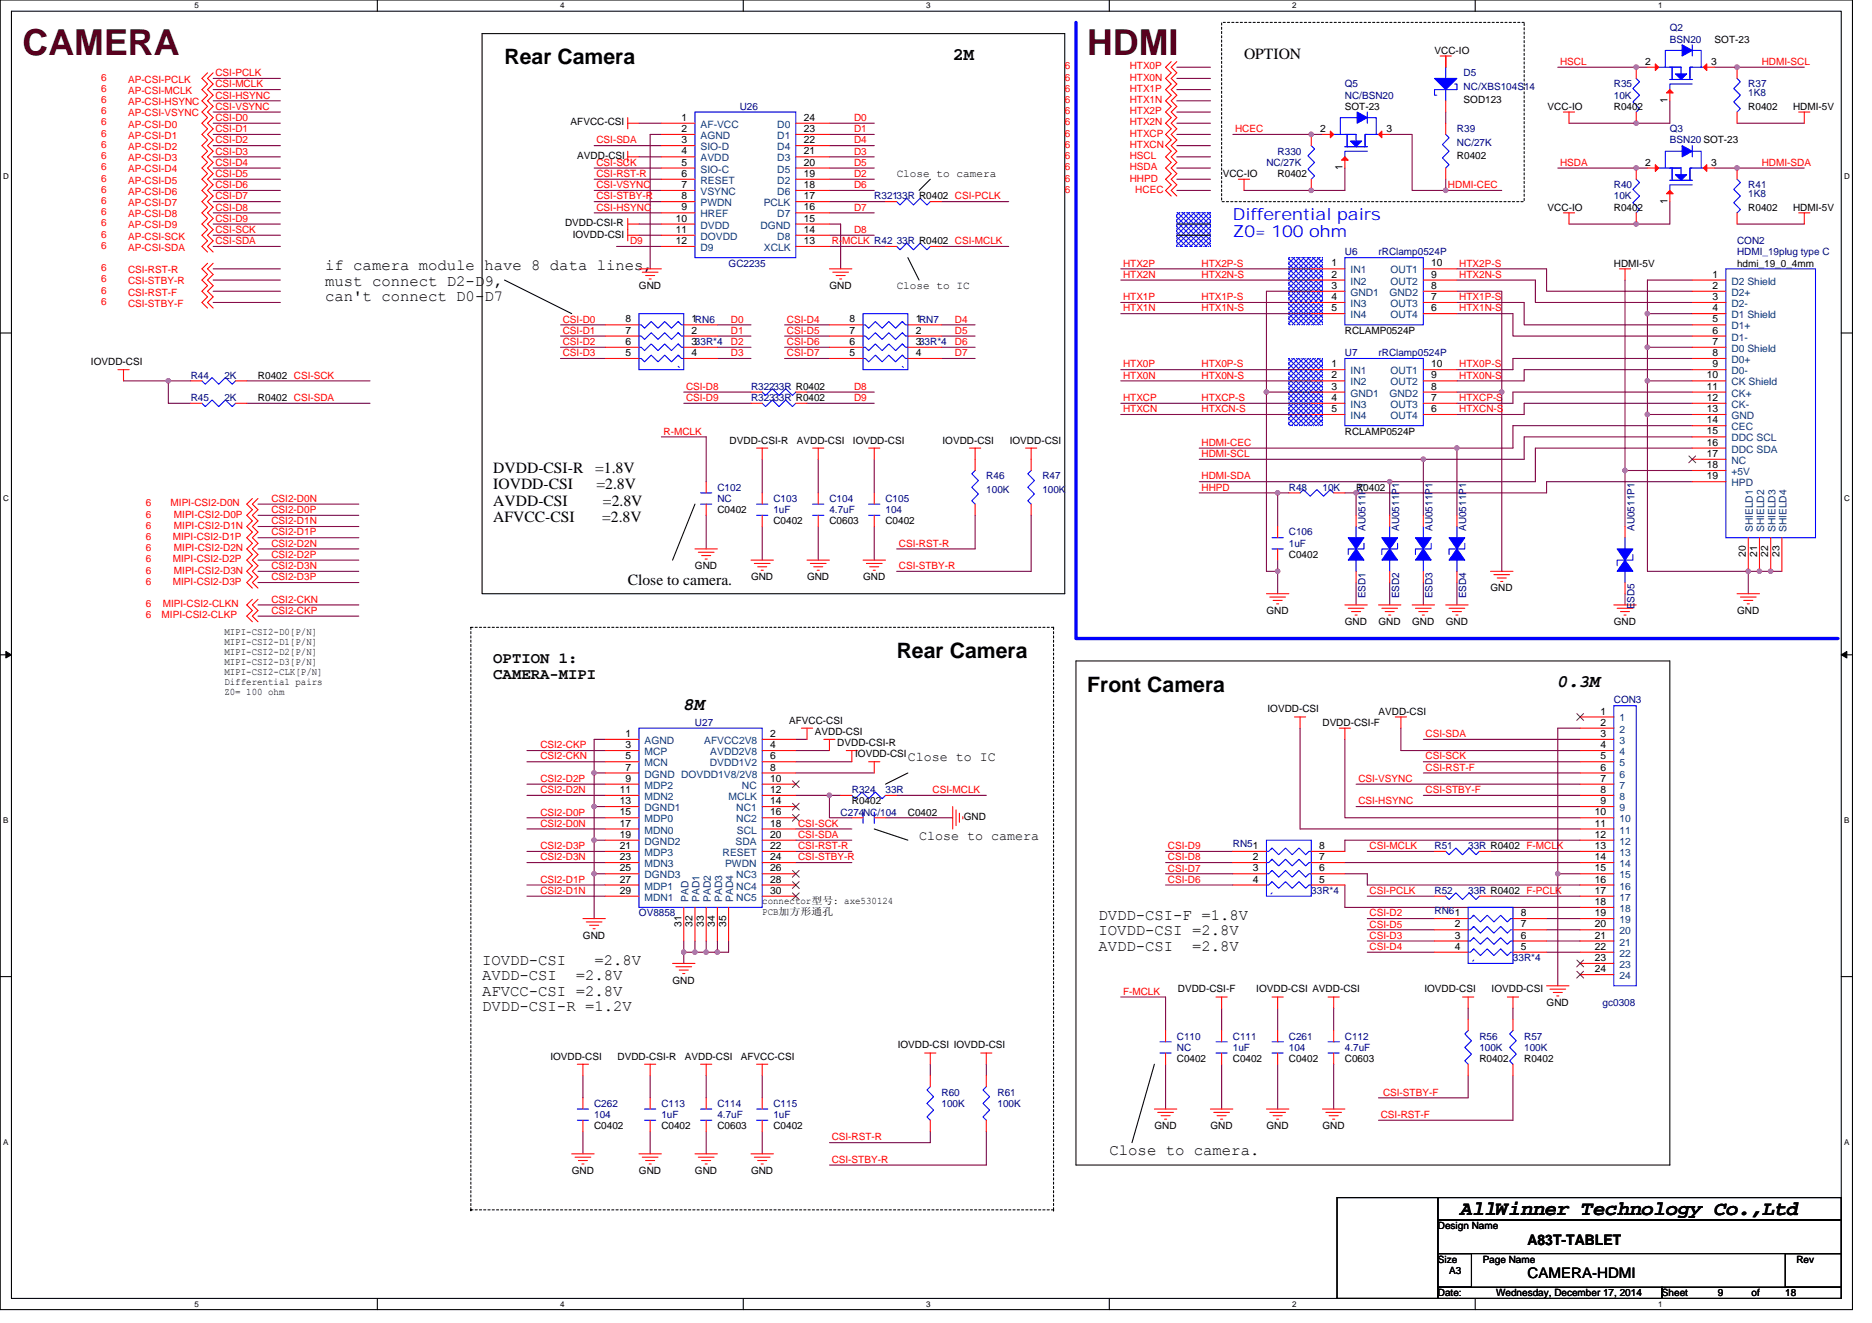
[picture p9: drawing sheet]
<svg xmlns="http://www.w3.org/2000/svg" width="297mm" height="210mm" viewBox="0 0 297 210" stroke-linecap="round" stroke-linejoin="round" font-family="sans-serif">
<defs><g id="words">
<g font-size="5.7" fill="#400000">
<text x="3.6" y="8.7">CAMERA</text>
<text x="172.5" y="8.7">HDMI</text>
</g>
<g font-size="3.4">
<text x="80" y="10.2">Rear Camera</text>
<text x="142.3" y="104.5">Rear Camera</text>
<text x="172.5" y="109.8">Front Camera</text>
</g>
<text font-size="3.2" x="231.7" y="192.8">AllWinner Technology Co.,Ltd</text>
<g font-size="2.8">
<text x="151.2" y="9.5">2M</text>
<text x="108.5" y="112.6">8M</text>
<text x="247.2" y="109.1">0.3M</text>
</g>
<g font-size="2.6" fill="#00f">
<text x="195.6" y="34.9">Differential pairs</text>
<text x="195.6" y="37.6">Z0= 100 ohm</text>
</g>
<g font-size="2.5">
<text x="197.4" y="9.3">OPTION</text>
<text x="51.6" y="42.9">if camera module have 8 data lines,</text>
<text x="51.6" y="45.3">must connect D2-D9,</text>
<text x="51.6" y="47.8">can't connect D0-D7</text>
<text x="78.3" y="75.1">DVDD-CSI-R</text>
<text x="78.3" y="77.7">IOVDD-CSI</text>
<text x="94.4" y="75.1">=1.8V</text>
<text x="94.6" y="77.7">=2.8V</text>
<text x="78.3" y="80.3">AVDD-CSI</text>
<text x="78.3" y="82.8">AFVCC-CSI</text>
<text x="95.5" y="82.8">=2.8V</text>
<text x="95.7" y="80.3">=2.8V</text>
<text x="99.6" y="92.9">Close to camera.</text>
<text x="78.3" y="105.2">OPTION 1:</text>
<text x="78.3" y="107.7">CAMERA-MIPI</text>
<text x="174.3" y="146">DVDD-CSI-F =1.8V</text>
<text x="174.3" y="148.5">IOVDD-CSI =2.8V</text>
<text x="76.5" y="153.1">IOVDD-CSI</text>
<text x="76.5" y="155.6">AVDD-CSI</text>
<text x="91.4" y="155.6">=2.8V</text>
<text x="94.3" y="153.1">=2.8V</text>
<text x="174.3" y="150.9">AVDD-CSI</text>
<text x="189.1" y="150.9">=2.8V</text>
<text x="76.5" y="158.1">AFVCC-CSI =2.8V</text>
<text x="76.5" y="160.5">DVDD-CSI-R =1.2V</text>
<text x="176.1" y="183.3">Close to camera.</text>
</g>
<g font-size="2.3">
<text x="242.4" y="197.5">A83T-TABLET</text>
<text x="242.4" y="202.8">CAMERA-HDMI</text>
</g>
<g font-size="2.1">
<text x="144.1" y="120.8">Close to IC</text>
<text x="145.8" y="133.3">Close to camera</text>
</g>
<g font-size="1.8">
<text x="142.3" y="28">Close to camera</text>
<text x="142.3" y="45.8">Close to IC</text>
</g>
<g font-size="1.6" fill="#000080">
<text x="265" y="5">Q2</text>
<text x="265" y="6.8">BSN20</text>
<text x="117.4" y="17.4">U26</text>
<text x="213.4" y="13.9">Q5</text>
<text x="213.4" y="15.6">NC/BSN20</text>
<text x="232.2" y="12.1">D5</text>
<text x="232.2" y="14.2">NC/XBS104S14</text>
<text x="256.1" y="13.9">R35</text>
<text x="256.1" y="15.6">10K</text>
<text x="277.4" y="13.9">R37</text>
<text x="277.4" y="15.3">1K8</text>
<text x="231.2" y="21">R39</text>
<text x="231.2" y="23.1">NC/27K</text>
<text x="265" y="21">Q3</text>
<text x="265" y="22.8">BSN20 SOT-23</text>
<text x="201" y="26.3">NC/27K</text>
<text x="202.7" y="24.5">R330</text>
<text x="256.1" y="29.9">R40</text>
<text x="277.4" y="29.9">R41</text>
<text x="138.7" y="31.6">R32133R R0402 CSI-PCLK</text>
<text x="256.1" y="31.6">10K</text>
<text x="277.4" y="31.3">1K8</text>
<text x="213.4" y="40.5">U6</text>
<text x="218.7" y="40.5">rRClamp0524P</text>
<text x="275.6" y="38.8">CON2</text>
<text x="275.6" y="40.5">HDMI_19plug type C</text>
<text x="115.6" y="42.3">GC2235</text>
<text x="213.4" y="56.5">U7</text>
<text x="218.7" y="56.5">rRClamp0524P</text>
<text x="30.3" y="60.1">R44</text>
<text x="30.3" y="63.6">R45</text>
<text x="35.6" y="60.1">2K</text>
<text x="35.6" y="63.6">2K</text>
<text x="119.2" y="63.6">R32333R R0402</text>
<text x="119.2" y="61.9">R32233R R0402</text>
<text x="113.8" y="77.9">C102</text>
<text x="156.5" y="76.1">R46</text>
<text x="165.4" y="76.1">R47</text>
<text x="204.5" y="77.9">R48</text>
<text x="209.8" y="77.9">10K</text>
<text x="113.8" y="79.7">NC</text>
<text x="122.7" y="79.7">C103</text>
<text x="122.7" y="81.4">1uF</text>
<text x="131.6" y="79.7">C104</text>
<text x="131.6" y="81.4">4.7uF</text>
<text x="140.5" y="79.7">C105</text>
<text x="140.5" y="81.4">104</text>
<text x="156.5" y="78.2">100K</text>
<text x="165.4" y="78.2">100K</text>
<text x="204.5" y="85">C106</text>
<text x="204.5" y="86.8">1uF</text>
<text x="216.7" y="84.3" transform="rotate(-90 216.7 84.3)">AU0511P1</text>
<text x="222" y="84.3" transform="rotate(-90 222 84.3)">AU0511P1</text>
<text x="227.3" y="84.3" transform="rotate(-90 227.3 84.3)">AU0511P1</text>
<text x="232.7" y="84.3" transform="rotate(-90 232.7 84.3)">AU0511P1</text>
<text x="259.3" y="84.3" transform="rotate(-90 259.3 84.3)">AU0511P1</text>
<text x="216.7" y="95" transform="rotate(-90 216.7 95)">ESD1</text>
<text x="222" y="95" transform="rotate(-90 222 95)">ESD2</text>
<text x="227.3" y="95" transform="rotate(-90 227.3 95)">ESD3</text>
<text x="232.7" y="95" transform="rotate(-90 232.7 95)">ESD4</text>
<text x="259.3" y="96.7" transform="rotate(-90 259.3 96.7)">ESD5</text>
<text x="256.1" y="111.7">CON3</text>
<text x="110.3" y="115.2">U27</text>
<text x="135.2" y="125.9">R324</text>
<text x="140.5" y="125.9">33R</text>
<text x="133.4" y="129.4">C274NC/104</text>
<text x="195.6" y="134.4">RN51</text>
<text x="227.6" y="134.8">R51</text>
<text x="233" y="134.8">33R R0402 F-MCLK</text>
<text x="208.1" y="141.9">33R*4</text>
<text x="227.6" y="141.9">R52</text>
<text x="233" y="141.9">33R R0402 F-PCLK</text>
<text x="101.4" y="145.4">OV8858</text>
<text x="227.6" y="145.1">RN61</text>
<text x="240.1" y="152.5">33R*4</text>
<text x="254.3" y="159.7">gc0308</text>
<text x="186.7" y="165">C110</text>
<text x="186.7" y="166.8">NC</text>
<text x="195.6" y="165">C111</text>
<text x="195.6" y="166.8">1uF</text>
<text x="204.5" y="165">C261</text>
<text x="204.5" y="166.8">104</text>
<text x="213.4" y="165">C112</text>
<text x="213.4" y="166.8">4.7uF</text>
<text x="234.7" y="165">R56</text>
<text x="234.7" y="166.8">100K</text>
<text x="241.8" y="165">R57</text>
<text x="241.8" y="166.8">100K</text>
<text x="149.4" y="173.9">R60</text>
<text x="158.3" y="173.9">R61</text>
<text x="94.3" y="175.7">C262</text>
<text x="94.3" y="177.4">104</text>
<text x="104.9" y="175.7">C113</text>
<text x="104.9" y="177.4">1uF</text>
<text x="113.8" y="175.7">C114</text>
<text x="113.8" y="177.4">4.7uF</text>
<text x="122.7" y="175.7">C115</text>
<text x="122.7" y="177.4">1uF</text>
<text x="149.4" y="175.7">100K</text>
<text x="158.3" y="175.7">100K</text>
</g>
<g font-size="1.6" fill="#f00">
<text x="168.9" y="11">6</text>
<text x="179.3" y="11">HTX0P</text>
<text x="247.5" y="10.3">HSCL</text>
<text x="279.5" y="10.3">HDMI-SCL</text>
<text x="16" y="12.8">6</text>
<text x="16" y="14.6">6</text>
<text x="16" y="16.4">6</text>
<text x="20.3" y="13.1">AP-CSI-PCLK</text>
<text x="20.3" y="14.9">AP-CSI-MCLK</text>
<text x="20.3" y="16.7">AP-CSI-HSYNC</text>
<text x="34.2" y="13.9">CSI-MCLK</text>
<text x="34.2" y="15.6">CSI-HSYNC</text>
<text x="34.2" y="17.4">CSI-VSYNC</text>
<text x="34.2" y="12.1">CSI-PCLK</text>
<text x="168.9" y="14.6">6</text>
<text x="168.9" y="12.8">6</text>
<text x="168.9" y="16.4">6</text>
<text x="179.3" y="14.6">HTX1P</text>
<text x="179.3" y="12.8">HTX0N</text>
<text x="179.3" y="16.4">HTX1N</text>
<text x="16" y="18.1">6</text>
<text x="16" y="23.5">6</text>
<text x="16" y="19.9">6</text>
<text x="16" y="21.7">6</text>
<text x="20.3" y="18.5">AP-CSI-VSYNC</text>
<text x="20.3" y="23.8">AP-CSI-D2</text>
<text x="20.3" y="20.3">AP-CSI-D0</text>
<text x="20.3" y="22">AP-CSI-D1</text>
<text x="34.2" y="22.8">CSI-D2</text>
<text x="34.2" y="19.2">CSI-D0</text>
<text x="34.2" y="21">CSI-D1</text>
<text x="94.6" y="22.8">CSI-SDA</text>
<text x="135.5" y="19.2">D0</text>
<text x="135.5" y="21">D1</text>
<text x="135.5" y="22.8">D4</text>
<text x="168.9" y="18.1">6</text>
<text x="168.9" y="19.9">6</text>
<text x="168.9" y="21.7">6</text>
<text x="168.9" y="23.5">6</text>
<text x="179.3" y="18.1">HTX2P</text>
<text x="179.3" y="19.9">HTX2N</text>
<text x="179.3" y="21.7">HTXCP</text>
<text x="179.3" y="23.5">HTXCN</text>
<text x="196" y="21">HCEC</text>
<text x="16" y="25.3">6</text>
<text x="16" y="27">6</text>
<text x="16" y="28.8">6</text>
<text x="20.3" y="25.6">AP-CSI-D3</text>
<text x="20.3" y="27.4">AP-CSI-D4</text>
<text x="20.3" y="29.1">AP-CSI-D5</text>
<text x="34.2" y="24.5">CSI-D3</text>
<text x="34.2" y="26.3">CSI-D4</text>
<text x="34.2" y="28.1">CSI-D5</text>
<text x="34.2" y="29.9">CSI-D6</text>
<text x="94.6" y="26.3">CSI-SCK</text>
<text x="94.6" y="29.9">CSI-VSYNC</text>
<text x="94.6" y="28.1">CSI-RST-R</text>
<text x="135.5" y="24.5">D3</text>
<text x="135.5" y="26.3">D5</text>
<text x="135.5" y="28.1">D2</text>
<text x="135.5" y="29.9">D6</text>
<text x="168.9" y="25.3">6</text>
<text x="168.9" y="28.8">6</text>
<text x="168.9" y="27">6</text>
<text x="179.3" y="25.3">HSCL</text>
<text x="179.3" y="28.8">HHPD</text>
<text x="179.3" y="27">HSDA</text>
<text x="229.8" y="29.9">HDMI-CEC</text>
<text x="247.5" y="26.3">HSDA</text>
<text x="279.5" y="26.3">HDMI-SDA</text>
<text x="16" y="30.6">6</text>
<text x="16" y="32.4">6</text>
<text x="16" y="34.1">6</text>
<text x="16" y="35.9">6</text>
<text x="20.3" y="30.9">AP-CSI-D6</text>
<text x="20.3" y="32.7">AP-CSI-D7</text>
<text x="20.3" y="34.5">AP-CSI-D8</text>
<text x="34.2" y="31.6">CSI-D7</text>
<text x="34.2" y="33.4">CSI-D8</text>
<text x="34.2" y="35.2">CSI-D9</text>
<text x="94.6" y="31.6">CSI-STBY-R</text>
<text x="94.6" y="33.4">CSI-HSYNC</text>
<text x="135.5" y="33.4">D7</text>
<text x="168.9" y="30.6">6</text>
<text x="180.1" y="30.6">HCEC</text>
<text x="16" y="37.7">6</text>
<text x="16" y="39.5">6</text>
<text x="20.3" y="36.3">AP-CSI-D9</text>
<text x="20.3" y="38">AP-CSI-SCK</text>
<text x="20.3" y="39.8">AP-CSI-SDA</text>
<text x="34.2" y="37">CSI-SCK</text>
<text x="34.2" y="38.8">CSI-SDA</text>
<text x="100" y="38.8">D9</text>
<text x="132" y="38.8">R-MCLK R42 33R R0402 CSI-MCLK</text>
<text x="135.5" y="37">D8</text>
<text x="16" y="43">6</text>
<text x="16" y="44.8">6</text>
<text x="16" y="46.6">6</text>
<text x="20.3" y="43.4">CSI-RST-R</text>
<text x="20.3" y="45.1">CSI-STBY-R</text>
<text x="20.3" y="46.9">CSI-RST-F</text>
<text x="178.2" y="47.6">HTX1P</text>
<text x="178.2" y="44.1">HTX2N</text>
<text x="178.2" y="42.3">HTX2P</text>
<text x="190.6" y="47.6">HTX1P-S</text>
<text x="190.6" y="44.1">HTX2N-S</text>
<text x="190.6" y="42.3">HTX2P-S</text>
<text x="231.5" y="42.3">HTX2P-S</text>
<text x="231.5" y="44.1">HTX2N-S</text>
<text x="231.5" y="47.6">HTX1P-S</text>
<text x="16" y="48.4">6</text>
<text x="20.3" y="48.7">CSI-STBY-F</text>
<text x="89.3" y="53">CSI-D1</text>
<text x="89.3" y="51.2">CSI-D0</text>
<text x="116" y="51.2">D0</text>
<text x="116" y="53">D1</text>
<text x="124.9" y="51.2">CSI-D4</text>
<text x="124.9" y="53">CSI-D5</text>
<text x="151.5" y="51.2">D4</text>
<text x="151.5" y="53">D5</text>
<text x="178.2" y="49.4">HTX1N</text>
<text x="190.6" y="49.4">HTX1N-S</text>
<text x="231.5" y="49.4">HTX1N-S</text>
<text x="89.3" y="54.8">CSI-D2</text>
<text x="89.3" y="56.5">CSI-D3</text>
<text x="116" y="54.8">D2</text>
<text x="116" y="56.5">D3</text>
<text x="124.9" y="54.8">CSI-D6</text>
<text x="124.9" y="56.5">CSI-D7</text>
<text x="151.5" y="54.8">D6</text>
<text x="151.5" y="56.5">D7</text>
<text x="178.2" y="58.3">HTX0P</text>
<text x="190.6" y="58.3">HTX0P-S</text>
<text x="231.5" y="58.3">HTX0P-S</text>
<text x="108.9" y="63.6">CSI-D9</text>
<text x="108.9" y="61.9">CSI-D8</text>
<text x="135.5" y="61.9">D8</text>
<text x="135.5" y="63.6">D9</text>
<text x="178.2" y="65.4">HTXCN</text>
<text x="178.2" y="60.1">HTX0N</text>
<text x="178.2" y="63.6">HTXCP</text>
<text x="190.6" y="65.4">HTXCN-S</text>
<text x="190.6" y="60.1">HTX0N-S</text>
<text x="190.6" y="63.6">HTXCP-S</text>
<text x="231.5" y="63.6">HTXCP-S</text>
<text x="231.5" y="60.1">HTX0N-S</text>
<text x="231.5" y="65.4">HTXCN-S</text>
<text x="105.3" y="69">R-MCLK</text>
<text x="190.6" y="70.8">HDMI-CEC</text>
<text x="190.6" y="76.1">HDMI-SDA</text>
<text x="190.6" y="72.5">HDMI-SCL</text>
<text x="190.6" y="77.9">HHPD</text>
<text x="23.2" y="82.1">6</text>
<text x="23.2" y="83.9">6</text>
<text x="23.2" y="80.4">6</text>
<text x="27.1" y="80.4">MIPI-CSI2-D0N</text>
<text x="27.6" y="82.1">MIPI-CSI2-D0P</text>
<text x="27.6" y="83.9">MIPI-CSI2-D1N</text>
<text x="43.1" y="79.7">CSI2-D0N</text>
<text x="43.1" y="81.4">CSI2-D0P</text>
<text x="43.1" y="83.2">CSI2-D1N</text>
<text x="23.2" y="85.7">6</text>
<text x="23.2" y="89.3">6</text>
<text x="23.2" y="87.5">6</text>
<text x="27.4" y="85.7">MIPI-CSI2-D1P</text>
<text x="27.4" y="89.3">MIPI-CSI2-D2P</text>
<text x="27.6" y="87.5">MIPI-CSI2-D2N</text>
<text x="43.1" y="85">CSI2-D1P</text>
<text x="43.1" y="86.8">CSI2-D2N</text>
<text x="43.1" y="88.5">CSI2-D2P</text>
<text x="142.6" y="86.8">CSI-RST-R</text>
<text x="23.2" y="92.8">6</text>
<text x="23.2" y="91">6</text>
<text x="27.4" y="92.8">MIPI-CSI2-D3P</text>
<text x="27.6" y="91">MIPI-CSI2-D3N</text>
<text x="43.1" y="95.7">CSI2-CKN</text>
<text x="43.1" y="90.3">CSI2-D3N</text>
<text x="43.1" y="92.1">CSI2-D3P</text>
<text x="142.6" y="90.3">CSI-STBY-R</text>
<text x="23.2" y="98.1">6</text>
<text x="23.2" y="96.4">6</text>
<text x="25.7" y="98.1">MIPI-CSI2-CLKP</text>
<text x="25.8" y="96.4">MIPI-CSI2-CLKN</text>
<text x="43.1" y="97.4">CSI2-CKP</text>
<text x="85.7" y="118.8">CSI2-CKP</text>
<text x="226.2" y="117">CSI-SDA</text>
<text x="85.7" y="120.5">CSI2-CKN</text>
<text x="85.7" y="125.9">CSI2-D2N</text>
<text x="85.7" y="124.1">CSI2-D2P</text>
<text x="148" y="125.9">CSI-MCLK</text>
<text x="215.5" y="124.1">CSI-VSYNC</text>
<text x="226.2" y="120.5">CSI-SCK</text>
<text x="226.2" y="122.3">CSI-RST-F</text>
<text x="226.2" y="125.9">CSI-STBY-F</text>
<text x="85.7" y="131.2">CSI2-D0N</text>
<text x="85.7" y="129.4">CSI2-D0P</text>
<text x="126.6" y="131.2">CSI-SCK</text>
<text x="215.5" y="127.7">CSI-HSYNC</text>
<text x="85.7" y="136.5">CSI2-D3N</text>
<text x="85.7" y="134.8">CSI2-D3P</text>
<text x="126.6" y="133">CSI-SDA</text>
<text x="126.6" y="134.8">CSI-RST-R</text>
<text x="126.6" y="136.5">CSI-STBY-R</text>
<text x="185.3" y="134.8">CSI-D9</text>
<text x="185.3" y="136.5">CSI-D8</text>
<text x="217.3" y="134.8">CSI-MCLK</text>
<text x="85.7" y="141.9">CSI2-D1N</text>
<text x="85.7" y="140.1">CSI2-D1P</text>
<text x="185.3" y="140.1">CSI-D6</text>
<text x="185.3" y="138.3">CSI-D7</text>
<text x="217.3" y="141.9">CSI-PCLK</text>
<text x="217.3" y="145.4">CSI-D2</text>
<text x="217.3" y="147.2">CSI-D5</text>
<text x="217.3" y="149">CSI-D3</text>
<text x="217.3" y="150.8">CSI-D4</text>
<text x="178.2" y="157.9">F-MCLK</text>
<text x="219.5" y="173.9">CSI-STBY-F</text>
<text x="219.1" y="177.4">CSI-RST-F</text>
<text x="132" y="184.6">CSI-STBY-R</text>
<text x="132" y="181">CSI-RST-R</text>
</g>
<g font-size="1.6">
<text x="227.6" y="8.5">VCC-IO</text>
<text x="261" y="10.3">2</text>
<text x="271.5" y="10.3">3</text>
<text x="272.1" y="6.8">SOT-23</text>
<text x="213.4" y="17.4">SOT-23</text>
<text x="232.2" y="16.4">SOD123</text>
<text x="245.6" y="17.4">VCC-IO</text>
<text x="256.1" y="17.4">R0402</text>
<text x="264.6" y="16.4" transform="rotate(-90 264.6 16.4)">1</text>
<text x="277.4" y="17.4">R0402</text>
<text x="284.5" y="17.4">HDMI-5V</text>
<text x="90.5" y="19.9">AFVCC-CSI</text>
<text x="108.1" y="19.2">1</text>
<text x="108.1" y="21">2</text>
<text x="108.1" y="22.7">3</text>
<text x="127.5" y="22.7">22</text>
<text x="127.5" y="21">23</text>
<text x="127.5" y="19.2">24</text>
<text x="209.5" y="21">2</text>
<text x="220" y="21">3</text>
<text x="91.6" y="25.3">AVDD-CSI</text>
<text x="108.1" y="24.5">4</text>
<text x="108.1" y="26.3">5</text>
<text x="108.1" y="28.1">6</text>
<text x="108.1" y="29.8">7</text>
<text x="127.5" y="29.8">18</text>
<text x="127.5" y="28.1">19</text>
<text x="127.5" y="26.3">20</text>
<text x="127.5" y="24.5">21</text>
<text x="194" y="28.1">VCC-IO</text>
<text x="202.7" y="28.1">R0402</text>
<text x="213" y="27.1" transform="rotate(-90 213 27.1)">1</text>
<text x="231.2" y="25.3">R0402</text>
<text x="261" y="26.3">2</text>
<text x="271.5" y="26.3">3</text>
<text x="89.7" y="35.9">DVDD-CSI-R</text>
<text x="107.2" y="35.2">10</text>
<text x="108.1" y="31.6">8</text>
<text x="108.1" y="33.4">9</text>
<text x="127.5" y="31.6">17</text>
<text x="127.5" y="35.2">15</text>
<text x="127.5" y="33.4">16</text>
<text x="245.6" y="33.4">VCC-IO</text>
<text x="256.1" y="33.4">R0402</text>
<text x="264.6" y="32.4" transform="rotate(-90 264.6 32.4)">1</text>
<text x="277.4" y="33.4">R0402</text>
<text x="284.5" y="33.4">HDMI-5V</text>
<text x="90.9" y="37.7">IOVDD-CSI</text>
<text x="107.2" y="37">11</text>
<text x="107.2" y="38.7">12</text>
<text x="127.5" y="38.7">13</text>
<text x="127.5" y="37">14</text>
<text x="101.4" y="45.9">GND</text>
<text x="131.6" y="45.9">GND</text>
<text x="211.3" y="42.3">1</text>
<text x="211.3" y="44.1">2</text>
<text x="211.3" y="47.6">4</text>
<text x="211.3" y="45.8">3</text>
<text x="227.1" y="45.8">8</text>
<text x="227.1" y="42.3">10</text>
<text x="227.1" y="44.1">9</text>
<text x="227.1" y="47.6">7</text>
<text x="256.1" y="42.3">HDMI-5V</text>
<text x="271.7" y="44.1">1</text>
<text x="271.7" y="45.8">2</text>
<text x="271.7" y="47.6">3</text>
<text x="275.6" y="42.3">hdmi_19_0_4mm</text>
<text x="99.2" y="51.2">8</text>
<text x="99.2" y="53">7</text>
<text x="109.7" y="51.2">1RN6</text>
<text x="109.7" y="53">2</text>
<text x="134.8" y="51.2">8</text>
<text x="134.8" y="53">7</text>
<text x="145.3" y="51.2">1RN7</text>
<text x="145.3" y="53">2</text>
<text x="211.3" y="49.4">5</text>
<text x="213.4" y="53">RCLAMP0524P</text>
<text x="227.1" y="49.4">6</text>
<text x="271.7" y="49.4">4</text>
<text x="271.7" y="51.2">5</text>
<text x="271.7" y="53">6</text>
<text x="14.4" y="58">IOVDD-CSI</text>
<text x="99.2" y="54.7">6</text>
<text x="99.2" y="56.5">5</text>
<text x="109.7" y="54.7">333R*4</text>
<text x="109.7" y="56.5">4</text>
<text x="134.8" y="54.7">6</text>
<text x="134.8" y="56.5">5</text>
<text x="145.3" y="54.7">333R*4</text>
<text x="145.3" y="56.5">4</text>
<text x="211.3" y="58.3">1</text>
<text x="227.1" y="58.3">10</text>
<text x="271.7" y="54.7">7</text>
<text x="271.7" y="56.5">8</text>
<text x="271.7" y="58.3">9</text>
<text x="40.9" y="60.1">R0402 CSI-SCK</text>
<text x="40.9" y="63.6">R0402 CSI-SDA</text>
<text x="211.3" y="60.1">2</text>
<text x="211.3" y="63.6">4</text>
<text x="211.3" y="65.4">5</text>
<text x="211.3" y="61.8">3</text>
<text x="227.1" y="61.8">8</text>
<text x="227.1" y="60.1">9</text>
<text x="227.1" y="63.6">7</text>
<text x="227.1" y="65.4">6</text>
<text x="270.8" y="60.1">10</text>
<text x="270.8" y="61.8">11</text>
<text x="270.8" y="63.6">12</text>
<text x="270.8" y="65.4">13</text>
<text x="115.8" y="70.4">DVDD-CSI-R</text>
<text x="126.4" y="70.4">AVDD-CSI</text>
<text x="135.3" y="70.4">IOVDD-CSI</text>
<text x="149.6" y="70.4">IOVDD-CSI</text>
<text x="160.2" y="70.4">IOVDD-CSI</text>
<text x="213.4" y="69">RCLAMP0524P</text>
<text x="270.8" y="67.2">14</text>
<text x="270.8" y="69">15</text>
<text x="270.8" y="70.7">16</text>
<text x="215.2" y="77.9">R0402</text>
<text x="270.8" y="72.5">17</text>
<text x="270.8" y="74.3">18</text>
<text x="270.8" y="76.1">19</text>
<text x="113.8" y="81.4">C0402</text>
<text x="122.7" y="83.2">C0402</text>
<text x="131.6" y="83.2">C0603</text>
<text x="140.5" y="83.2">C0402</text>
<text x="204.5" y="88.5">C0402</text>
<text x="277" y="88.4" transform="rotate(-90 277 88.4)">20</text>
<text x="278.8" y="88.4" transform="rotate(-90 278.8 88.4)">21</text>
<text x="280.6" y="88.4" transform="rotate(-90 280.6 88.4)">22</text>
<text x="282.4" y="88.4" transform="rotate(-90 282.4 88.4)">23</text>
<text x="110.3" y="90.3">GND</text>
<text x="119.2" y="92.1">GND</text>
<text x="128.1" y="92.1">GND</text>
<text x="136.9" y="92.1">GND</text>
<text x="236.5" y="93.9">GND</text>
<text x="35.6" y="100.8">MIPI-CSI2-D0[P/N]</text>
<text x="201" y="97.4">GND</text>
<text x="213.4" y="99.2">GND</text>
<text x="218.7" y="99.2">GND</text>
<text x="224.1" y="99.2">GND</text>
<text x="229.4" y="99.2">GND</text>
<text x="256.1" y="99.2">GND</text>
<text x="275.6" y="97.4">GND</text>
<text x="35.6" y="102.4">MIPI-CSI2-D1[P/N]</text>
<text x="35.6" y="104">MIPI-CSI2-D2[P/N]</text>
<text x="35.6" y="105.6">MIPI-CSI2-D3[P/N]</text>
<text x="35.6" y="107.2">MIPI-CSI2-CLK[P/N]</text>
<text x="35.6" y="108.8">Differential pairs</text>
<text x="35.6" y="110.3">Z0= 100 ohm</text>
<text x="201.1" y="113.1">IOVDD-CSI</text>
<text x="218.7" y="113.4">AVDD-CSI</text>
<text x="253.9" y="113.4">1</text>
<text x="99.2" y="117">1</text>
<text x="99.2" y="118.7">3</text>
<text x="122.2" y="118.7">4</text>
<text x="122.2" y="117">2</text>
<text x="125.2" y="114.9">AFVCC-CSI</text>
<text x="129.3" y="116.6">AVDD-CSI</text>
<text x="132.9" y="118.4">DVDD-CSI-R</text>
<text x="209.8" y="115.2">DVDD-CSI-F</text>
<text x="253.9" y="115.2">2</text>
<text x="253.9" y="117">3</text>
<text x="253.9" y="118.7">4</text>
<text x="98.4" y="125.9">11</text>
<text x="99.2" y="120.5">5</text>
<text x="99.2" y="122.3">7</text>
<text x="99.2" y="124.1">9</text>
<text x="122.2" y="124.1">10</text>
<text x="122.2" y="125.9">12</text>
<text x="122.2" y="120.5">6</text>
<text x="122.2" y="122.3">8</text>
<text x="135.7" y="120.2">IOVDD-CSI</text>
<text x="253.9" y="120.5">5</text>
<text x="253.9" y="122.3">6</text>
<text x="253.9" y="124.1">7</text>
<text x="253.9" y="125.9">8</text>
<text x="98.4" y="127.6">13</text>
<text x="98.4" y="129.4">15</text>
<text x="98.4" y="131.2">17</text>
<text x="122.2" y="127.6">14</text>
<text x="122.2" y="129.4">16</text>
<text x="122.2" y="131.2">18</text>
<text x="135.2" y="127.7">R0402</text>
<text x="144.1" y="129.4">C0402</text>
<text x="152.9" y="130.2">GND</text>
<text x="253" y="129.4">10</text>
<text x="253" y="131.2">11</text>
<text x="253.9" y="127.6">9</text>
<text x="98.4" y="133">19</text>
<text x="98.4" y="134.7">21</text>
<text x="98.4" y="136.5">23</text>
<text x="122.2" y="133">20</text>
<text x="122.2" y="136.5">24</text>
<text x="122.2" y="134.7">22</text>
<text x="198.8" y="136.5">2</text>
<text x="209.3" y="134.7">8</text>
<text x="209.3" y="136.5">7</text>
<text x="253" y="133">12</text>
<text x="253" y="134.7">13</text>
<text x="253" y="136.5">14</text>
<text x="98.4" y="138.3">25</text>
<text x="98.4" y="140.1">27</text>
<text x="98.4" y="141.9">29</text>
<text x="120.9" y="143.5">connector型号: axe530124</text>
<text x="122.2" y="138.3">26</text>
<text x="122.2" y="140.1">28</text>
<text x="122.2" y="141.9">30</text>
<text x="198.8" y="138.3">3</text>
<text x="198.8" y="140.1">4</text>
<text x="209.3" y="138.3">6</text>
<text x="209.3" y="140.1">5</text>
<text x="253" y="138.3">15</text>
<text x="253" y="140.1">16</text>
<text x="253" y="141.9">17</text>
<text x="253" y="143.6">18</text>
<text x="92.5" y="149">GND</text>
<text x="108.1" y="147.1" transform="rotate(-90 108.1 147.1)">31</text>
<text x="109.9" y="147.1" transform="rotate(-90 109.9 147.1)">32</text>
<text x="111.7" y="147.1" transform="rotate(-90 111.7 147.1)">33</text>
<text x="113.4" y="147.1" transform="rotate(-90 113.4 147.1)">34</text>
<text x="115.2" y="147.1" transform="rotate(-90 115.2 147.1)">35</text>
<text x="120.9" y="145.3">PCB加方形通孔</text>
<text x="230.8" y="147.2">2</text>
<text x="230.8" y="149">3</text>
<text x="241.3" y="145.4">8</text>
<text x="241.3" y="147.2">7</text>
<text x="241.3" y="149">6</text>
<text x="253" y="145.4">19</text>
<text x="253" y="147.2">20</text>
<text x="253" y="149">21</text>
<text x="230.8" y="150.7">4</text>
<text x="241.3" y="150.7">5</text>
<text x="253" y="150.7">22</text>
<text x="253" y="152.5">23</text>
<text x="253" y="154.3">24</text>
<text x="106.7" y="156.1">GND</text>
<text x="186.9" y="157.5">DVDD-CSI-F</text>
<text x="199.3" y="157.5">IOVDD-CSI AVDD-CSI</text>
<text x="226" y="157.5">IOVDD-CSI</text>
<text x="236.7" y="157.5">IOVDD-CSI</text>
<text x="245.4" y="159.7">GND</text>
<text x="142.4" y="166.4">IOVDD-CSI IOVDD-CSI</text>
<text x="87.3" y="168.2">IOVDD-CSI</text>
<text x="98" y="168.2">DVDD-CSI-R</text>
<text x="108.7" y="168.2">AVDD-CSI</text>
<text x="117.6" y="168.2">AFVCC-CSI</text>
<text x="186.7" y="168.6">C0402</text>
<text x="195.6" y="168.6">C0402</text>
<text x="204.5" y="168.6">C0402</text>
<text x="213.4" y="168.6">C0603</text>
<text x="234.7" y="168.6">R0402</text>
<text x="241.8" y="168.6">R0402</text>
<text x="94.3" y="179.2">C0402</text>
<text x="104.9" y="179.2">C0402</text>
<text x="113.8" y="179.2">C0603</text>
<text x="122.7" y="179.2">C0402</text>
<text x="183.2" y="179.2">GND</text>
<text x="192.1" y="179.2">GND</text>
<text x="201" y="179.2">GND</text>
<text x="209.8" y="179.2">GND</text>
<text x="90.7" y="186.3">GND</text>
<text x="101.4" y="186.3">GND</text>
<text x="110.3" y="186.3">GND</text>
<text x="119.2" y="186.3">GND</text>
<text x="228.2" y="195.1">Design Name</text>
<text x="228.2" y="200.4">Size</text>
<text x="229.9" y="202.2">A3</text>
<text x="235.3" y="200.4">Page Name</text>
<text x="285" y="200.4">Rev</text>
<text x="228.2" y="205.7">Date:</text>
<text x="237.4" y="205.7">Wednesday, December 17, 2014</text>
<text x="263.7" y="205.7">Sheet</text>
<text x="272.6" y="205.7">9</text>
<text x="277.9" y="205.7">of</text>
<text x="283.3" y="205.7">18</text>
</g>
<g font-size="1.6" fill="#004080">
<text x="111.2" y="20.3">AF-VCC</text>
<text x="111.2" y="22.1">AGND</text>
<text x="111.2" y="23.8">SIO-D</text>
<text x="123.3" y="23.8">D4</text>
<text x="123.3" y="22.1">D1</text>
<text x="123.3" y="20.3">D0</text>
<text x="111.2" y="25.6">AVDD</text>
<text x="111.2" y="27.4">SIO-C</text>
<text x="111.2" y="29.2">RESET</text>
<text x="123.3" y="29.2">D2</text>
<text x="123.3" y="27.4">D5</text>
<text x="123.3" y="25.6">D3</text>
<text x="111.2" y="30.9">VSYNC</text>
<text x="111.2" y="32.7">PWDN</text>
<text x="111.2" y="34.5">HREF</text>
<text x="121.2" y="32.7">PCLK</text>
<text x="123.3" y="34.5">D7</text>
<text x="123.3" y="30.9">D6</text>
<text x="111.2" y="36.3">DVDD</text>
<text x="111.2" y="38.1">DOVDD</text>
<text x="111.2" y="39.8">D9</text>
<text x="120.6" y="36.3">DGND</text>
<text x="121.2" y="39.8">XCLK</text>
<text x="123.3" y="38.1">D8</text>
<text x="214.3" y="43.4">IN1</text>
<text x="214.3" y="45.2">IN2</text>
<text x="214.3" y="46.9">GND1</text>
<text x="220.5" y="46.9">GND2</text>
<text x="220.7" y="43.4">OUT1</text>
<text x="220.7" y="45.2">OUT2</text>
<text x="274.7" y="45.2">D2 Shield</text>
<text x="274.7" y="46.9">D2+</text>
<text x="214.3" y="48.7">IN3</text>
<text x="214.3" y="50.5">IN4</text>
<text x="220.7" y="48.7">OUT3</text>
<text x="220.7" y="50.5">OUT4</text>
<text x="274.7" y="48.7">D2-</text>
<text x="274.7" y="50.5">D1 Shield</text>
<text x="274.7" y="52.3">D1+</text>
<text x="214.3" y="59.4">IN1</text>
<text x="220.7" y="59.4">OUT1</text>
<text x="274.7" y="54.1">D1-</text>
<text x="274.7" y="55.8">D0 Shield</text>
<text x="274.7" y="57.6">D0+</text>
<text x="274.7" y="59.4">D0-</text>
<text x="214.3" y="61.2">IN2</text>
<text x="214.3" y="64.7">IN3</text>
<text x="214.3" y="62.9">GND1</text>
<text x="220.5" y="62.9">GND2</text>
<text x="220.7" y="61.2">OUT2</text>
<text x="220.7" y="64.7">OUT3</text>
<text x="274.7" y="61.2">CK Shield</text>
<text x="274.7" y="62.9">CK+</text>
<text x="274.7" y="64.7">CK-</text>
<text x="214.3" y="66.5">IN4</text>
<text x="220.7" y="66.5">OUT4</text>
<text x="274.7" y="66.5">GND</text>
<text x="274.7" y="68.3">CEC</text>
<text x="274.7" y="70.1">DDC SCL</text>
<text x="274.7" y="71.8">DDC SDA</text>
<text x="274.7" y="73.6">NC</text>
<text x="274.7" y="75.4">+5V</text>
<text x="274.7" y="77.2">HPD</text>
<text x="278.1" y="84.5" transform="rotate(-90 278.1 84.5)">SHIELD1</text>
<text x="279.9" y="84.5" transform="rotate(-90 279.9 84.5)">SHIELD2</text>
<text x="281.7" y="84.5" transform="rotate(-90 281.7 84.5)">SHIELD3</text>
<text x="283.5" y="84.5" transform="rotate(-90 283.5 84.5)">SHIELD4</text>
<text x="102.3" y="118.1">AGND</text>
<text x="102.3" y="119.8">MCP</text>
<text x="111.7" y="118.1">AFVCC2V8</text>
<text x="112.7" y="119.8">AVDD2V8</text>
<text x="257" y="114.5">1</text>
<text x="257" y="116.3">2</text>
<text x="257" y="118.1">3</text>
<text x="257" y="119.8">4</text>
<text x="102.3" y="121.6">MCN</text>
<text x="102.3" y="123.4">DGND DOVDD1V8/2V8</text>
<text x="102.3" y="125.2">MDP2</text>
<text x="112.6" y="121.6">DVDD1V2</text>
<text x="117.7" y="125.2">NC</text>
<text x="257" y="121.6">5</text>
<text x="257" y="123.4">6</text>
<text x="257" y="125.2">7</text>
<text x="102.3" y="127">MDN2</text>
<text x="102.3" y="128.7">DGND1</text>
<text x="102.3" y="130.5">MDP0</text>
<text x="115.6" y="127">MCLK</text>
<text x="116.8" y="128.7">NC1</text>
<text x="116.8" y="130.5">NC2</text>
<text x="257" y="127">8</text>
<text x="257" y="128.7">9</text>
<text x="257" y="130.5">10</text>
<text x="102.3" y="132.3">MDN0</text>
<text x="102.3" y="134.1">DGND2</text>
<text x="102.3" y="135.8">MDP3</text>
<text x="102.3" y="137.6">MDN3</text>
<text x="114.7" y="135.8">RESET</text>
<text x="115.1" y="137.6">PWDN</text>
<text x="116.7" y="134.1">SDA</text>
<text x="116.9" y="132.3">SCL</text>
<text x="257" y="132.3">11</text>
<text x="257" y="134.1">12</text>
<text x="257" y="135.8">13</text>
<text x="257" y="137.6">14</text>
<text x="102.3" y="139.4">DGND3</text>
<text x="102.3" y="141.2">MDP1</text>
<text x="102.3" y="143">MDN1</text>
<text x="109.2" y="143.1" transform="rotate(-90 109.2 143.1)">PAD</text>
<text x="111" y="143.1" transform="rotate(-90 111 143.1)">PAD1</text>
<text x="112.8" y="143.1" transform="rotate(-90 112.8 143.1)">PAD2</text>
<text x="114.6" y="143.1" transform="rotate(-90 114.6 143.1)">PAD3</text>
<text x="116.3" y="143.1" transform="rotate(-90 116.3 143.1)">PAD4</text>
<text x="116.8" y="139.4">NC3</text>
<text x="116.8" y="141.2">NC4</text>
<text x="116.8" y="143">NC5</text>
<text x="257" y="139.4">15</text>
<text x="257" y="141.2">16</text>
<text x="257" y="143">17</text>
<text x="257" y="144.7">18</text>
<text x="257" y="146.5">19</text>
<text x="257" y="148.3">20</text>
<text x="257" y="150.1">21</text>
<text x="257" y="151.8">22</text>
<text x="257" y="153.6">23</text>
<text x="257" y="155.4">24</text>
</g>
<g font-size="1.3">
<text x="30.8" y="1.3">5</text>
<text x="88.9" y="1.3">4</text>
<text x="147" y="1.3">3</text>
<text x="205" y="1.3">2</text>
<text x="263.1" y="1.3">1</text>
<text x=".5" y="28.4">D</text>
<text x="292.6" y="28.4">D</text>
<text x=".5" y="79.5">C</text>
<text x="292.6" y="79.5">C</text>
<text x=".5" y="130.6">B</text>
<text x="292.6" y="130.6">B</text>
<text x=".5" y="181.7">A</text>
<text x="292.6" y="181.7">A</text>
<text x="30.8" y="207.4">5</text>
<text x="88.9" y="207.4">4</text>
<text x="147" y="207.4">3</text>
<text x="205" y="207.4">2</text>
<text x="263.1" y="207.4">1</text>
</g>
</g></defs>
<path d="M0 0h293.9v207.9h-293.9zM1.8 1.8h290.4v204.3h-290.4z" fill="none" stroke="#000" stroke-width=".17"/>
<g fill="#fff">
<path d="M30.8 .2h.7v1.4h-.7z"/>
<path d="M30.8 206.3h.7v1.4h-.7z"/>
</g>
<path d="M59.9 0v1.8M59.9 206.1v1.8" fill="none" stroke="#000" stroke-width=".17"/>
<g fill="#fff">
<path d="M88.9 .2h.7v1.4h-.7z"/>
<path d="M88.9 206.3h.7v1.4h-.7z"/>
</g>
<path d="M117.9 0v1.8M117.9 206.1v1.8" fill="none" stroke="#000" stroke-width=".17"/>
<g fill="#fff">
<path d="M147 .2h.7v1.4h-.7z"/>
<path d="M147 206.3h.7v1.4h-.7z"/>
</g>
<path d="M176 0v1.8M176 206.1v1.8" fill="none" stroke="#000" stroke-width=".17"/>
<g fill="#fff">
<path d="M205 .2h.7v1.4h-.7z"/>
<path d="M205 206.3h.7v1.4h-.7z"/>
</g>
<path d="M234.1 0v1.8M234.1 206.1v1.8" fill="none" stroke="#000" stroke-width=".17"/>
<g fill="#fff">
<path d="M263.1 .2h.7v1.4h-.7z"/>
<path d="M263.1 206.3h.7v1.4h-.7z"/>
<path d="M.5 27.3h.9v1.4h-.9z"/>
<path d="M292.6 27.3h.9v1.4h-.9z"/>
<path d="M.5 78.4h.9v1.4h-.9z"/>
<path d="M292.6 78.4h.9v1.4h-.9z"/>
</g>
<path d="M0 52.9h1.8M292.2 52.9h1.7" fill="none" stroke="#000" stroke-width=".17"/>
<g fill="#fff">
<path d="M.5 129.5h.8v1.4h-.8z"/>
<path d="M292.6 129.5h.9v1.4h-.9z"/>
</g>
<path d="M0 103.9h1.8M292.2 103.9h1.7" fill="none" stroke="#000" stroke-width=".17"/>
<path d="M.9 103.4l.9 .5-.9 .5zM292.2 103.9l.8-.5v1z" fill="#000" stroke="#000" stroke-width=".16"/>
<g fill="#fff">
<path d="M.5 180.5h.8v1.4h-.8z"/>
<path d="M292.6 180.5h.9v1.4h-.9z"/>
</g>
<g fill="none" stroke="#000" stroke-width=".17">
<path d="M76.5 5.3h92.4v88.9h-92.4zM147.6 28.4l-1.8 1.8M186.7 35.6h5.4M186.7 37.3h5.4M80 44.4l10.7 5.4M144.1 40.9l1.7 3.5M110.3 80l-3.6 8.9M170.7 104.9h94.3v80h-94.3zM138.7 131.6l5.4 1.7M144.1 122.7l-3.6 1.8M0 155h1.8M292.2 155h1.7"/>
<path d="M183.2 168.9l-3.6 12.5M212.2 190.1h16v16h-16zM228.2 190.1h64v3.5h-64zM228.2 193.6h64v5.4h-64zM228.2 199h5.3v5.3h-5.3zM283.3 199h8.9v5.3h-8.9zM228.2 204.3h35.5v1.8h-35.5zM263.7 204.3h28.5v1.8h-28.5z"/>
</g>
<g fill="#00f" stroke="#00f" stroke-width=".17" stroke-dasharray="0 .3">
<path d="M204.5 46.2h5.3v5.4h-5.3z" fill-rule="evenodd"/>
<path d="M204.5 62.2h5.3v5.4h-5.3z" fill-rule="evenodd"/>
<path d="M204.5 56.9h5.3v5.3h-5.3z" fill-rule="evenodd"/>
<path d="M204.5 40.9h5.3v5.3h-5.3z" fill-rule="evenodd"/>
<path d="M186.7 33.8h5.4v5.3h-5.4z" fill-rule="evenodd"/>
</g>
<path d="M170.7 3.6v97.7h120.9" fill="none" stroke="#00f" stroke-width=".53"/>
<path d="M193.8 3.6h48v28.4h-48zM74.7 99.6h92.5M74.7 99.6v92.4M167.2 99.6h.1M167.2 99.6v92.4M74.7 192h.1M74.7 192h92.5M167.2 192h.1" fill="none" stroke="#000" stroke-width=".17" stroke-dasharray=".3 .3"/>
<g fill="none" stroke="#800040" stroke-width=".17">
<path d="M33.8 19.6h10.7M33.8 14.2h10.7M33.8 16h10.7M33.8 17.8h10.7M33.8 12.4h10.7M101.4 19.6h3.5M131.6 19.6h7.1M186.7 10.7h5.4M186.7 12.4h5.4M186.7 14.2h5.4M186.7 16h5.4M186.7 17.8h5.4"/>
<path d="M186.7 19.6h5.4M229.4 17.8v1.8M229.4 8.9v1.8M261.4 10.7h-14.2M265 16v3.6h-16M275.6 19.6h10.7M286.3 10.7h-14.2M33.8 21.3h10.7M33.8 37.3h10.7M33.8 39.1h10.7M33.8 23.1h10.7M33.8 24.9h10.7"/>
<path d="M33.8 26.7h10.7M33.8 28.4h10.7M33.8 30.2h10.7M33.8 32h10.7M33.8 33.8h10.7M33.8 35.6h10.7M94.3 23.1h10.6M94.3 26.7h10.6M94.3 32h10.6M94.3 30.2h10.6M94.3 28.4h10.6M94.3 33.8h10.6"/>
<path d="M97.8 39.1h7.1M101.4 37.3h3.5M101.4 35.6h3.5M101.4 24.9h3.5M104.9 21.3h-1.7v21.4M131.6 21.3h7.1M131.6 23.1h7.1M131.6 24.9h7.1M131.6 26.7h7.1M131.6 28.4h7.1M131.6 30.2h7.1M131.6 33.8h7.1"/>
<path d="M131.6 37.3h7.1M131.6 39.1h8.9M131.6 32h8.9M131.6 35.6h1.8v7.1M149.4 39.1h10.7M149.4 32h10.7M186.7 30.2h5.4M186.7 21.3h5.4M186.7 23.1h5.4M186.7 24.9h5.4M186.7 26.7h5.4M186.7 28.4h5.4"/>
<path d="M195.6 21.3h14.2M213.4 26.7v3.5h-16M220.5 21.3h3.6v8.9h5.3M229.4 28.4v1.8M229.4 30.2h8.9M261.4 26.7h-14.2M265 32v3.6h-16M275.6 35.6h10.7M286.3 26.7h-14.2M33.8 42.7h10.7M33.8 44.4h10.7M33.8 46.2h10.7"/>
<path d="M33.8 48h10.7M88.9 55.1h7.2M88.9 56.9h7.2M88.9 53.3h7.2M88.9 51.6h7.2M113.8 51.6h5.4M113.8 53.3h5.4M113.8 55.1h5.4M113.8 56.9h5.4M124.5 51.6h7.1M124.5 55.1h7.1M124.5 53.3h7.1"/>
<path d="M124.5 56.9h7.1M149.4 51.6h5.3M149.4 53.3h5.3M149.4 55.1h5.3M149.4 56.9h5.3M177.8 48h30.3M177.8 58.7h30.3M177.8 49.8h30.3M177.8 44.4h30.3M177.8 42.7h30.3M208.1 46.2h-7.1v16M231.2 49.8h8.9v3.5h28.4"/>
<path d="M231.2 42.7h14.2v3.5h23.1M231.2 44.4h12.4v3.6h24.9M231.2 46.2h7.1v44.5M231.2 48h10.6v3.6h26.7M257.8 44.4v30.3h10.7M261.4 55.1v5.4M261.4 49.8v5.3h7.1M268.5 56.9h-28.4v1.8h-8.9M268.5 44.5h-7.1v5.3h7.1M268.5 58.7h-26.7v1.8h-10.6M19.6 60.5h7.1M26.7 60.5v3.5h3.6"/>
<path d="M26.7 60.5h3.6M39.2 64h19.5M39.2 60.5h19.5M104.9 69.3h7.2v7.2M108.5 64h10.7M108.5 62.2h10.7M120.9 72.9v5.3M128.1 62.2h10.6M128.1 64h10.6M129.8 72.9v5.3M138.7 72.9v5.3M177.8 65.8h30.3"/>
<path d="M177.8 60.5h30.3M177.8 64h30.3M190.3 72.9h35.5v8.9M190.3 71.1h40.9v10.7M190.3 76.5h30.2v5.3M190.3 78.2h14.2M201 62.2v28.5h1.7M201 62.2h7.1M202.7 78.2v5.4M213.4 78.2h1.8M215.2 78.2v3.6M231.2 62.2h7.1"/>
<path d="M257.8 74.7v8.9M261.4 60.5h7.1M261.4 60.5v5.3h7.1M261.4 65.8v24.9h16M268.5 69.3h-26.7v3.6h-16M268.5 76.5h-23.1v1.7h-30.2M268.5 67.6h-28.4v3.5h-8.9M268.5 71.1h-24.9v5.4h-23.1M268.5 64h-26.7v1.8h-10.6M268.5 62.2h-28.4v1.8h-8.9M40.9 80h16M40.9 81.8h16"/>
<path d="M40.9 83.6h16M40.9 85.3h16M40.9 96h16M40.9 97.8h16M40.9 87.1h16M40.9 88.9h16M40.9 90.7h16M40.9 92.5h16M112.1 81.8v5.3M120.9 83.6v5.3M129.8 83.6v5.3M138.7 83.6v5.3"/>
<path d="M154.7 81.8v5.3h-12.4M163.6 81.8v8.9h-21.3M202.7 90.7v3.5M202.7 88.9v1.8M215.2 92.5v3.5M220.5 92.5v3.5M225.8 92.5v3.5M231.2 92.5v3.5M257.8 94.2v1.8M277.4 90.7v3.5M282.7 90.7h-5.3M83.6 119.1h12.5"/>
<path d="M96.1 117.3h-1.8v5.4h1.8M126.3 119.1h5.3M126.3 117.3h1.8M206.3 115.6v16h44.4M213.4 117.3v12.5h37.3M222.3 115.6v3.5h28.4M225.8 117.3h24.9M250.7 115.6h-3.5v23.1M83.6 120.9h12.5M83.6 126.2h12.5M83.6 124.5h12.5M83.6 131.6h12.5"/>
<path d="M83.6 129.8h12.5M83.6 136.9h12.5M83.6 135.1h12.5M94.3 138.7v7.1M94.3 122.7v5.3h1.8M94.3 128v5.3h1.8M94.3 133.3v5.4h1.8M126.3 122.7h12.4M126.3 120.9h8.9M126.3 126.2h5.3v3.6h3.6M126.3 131.6h8.9M126.3 133.3h8.9"/>
<path d="M126.3 135.1h8.9M126.3 136.9h8.9M131.6 126.2h1.8M140.5 129.8h10.7M142.3 126.2h14.2M185 136.9h10.6M185 138.7h10.6M185 135.1h10.6M213.4 138.7h3.6v1.8h33.7M213.4 136.9h37.3M215.2 124.5h35.5M215.2 128h35.5"/>
<path d="M217 135.1h10.6M225.8 120.9h24.9M225.8 122.7h24.9M225.8 126.2h24.9M236.5 135.1h14.2M247.2 138.7v17.8M247.2 138.7h3.5M250.7 133.3h-37.3v1.8M83.6 142.2h12.5M83.6 140.5h12.5M108.5 151.1v1.8M108.5 149.4v1.7"/>
<path d="M108.5 151.1h1.8M110.3 149.4v1.7M110.3 151.1h1.8M112.1 151.1h1.7M112.1 149.4v1.7M113.8 149.4v1.7M115.6 149.4v1.7h-1.8M177.8 158.2h7.2v5.4M185 140.5h10.6M213.4 140.5v3.5h37.3M217 142.2h10.6M217 145.8h10.6"/>
<path d="M217 147.6h10.6M217 149.4h10.6M217 151.1h10.6M236.5 142.2h14.2M245.4 145.8h5.3M245.4 147.6h5.3M245.4 149.4h5.3M245.4 151.1h5.3M92.5 170.7v3.5M92.5 179.6v3.5M103.2 179.6v3.5M103.2 170.7v3.5"/>
<path d="M112.1 179.6v3.5M112.1 170.7v3.5M120.9 179.6v3.5M120.9 170.7v3.5M147.6 179.6v1.8h-16M147.6 168.9v1.8M156.5 168.9v1.8M156.5 179.6v5.3h-24.9M185 168.9v7.1M193.8 160v3.6M193.8 168.9v7.1M202.7 160v3.6"/>
<path d="M202.7 168.9v7.1M211.6 160v3.6M211.6 168.9v7.1M233 170.7v3.5h-14.3M233 160v1.8M240.1 170.7v7.1h-21.4M240.1 160v1.8"/>
</g>
<g fill="#f0f" stroke="#f0f" stroke-width=".17">
<circle cx="26.7" cy="60.4" r=".35"/>
<circle cx="220.5" cy="76.4" r=".35"/>
<circle cx="277.4" cy="90.7" r=".35"/>
<circle cx="261.4" cy="65.8" r=".35"/>
<circle cx="215.2" cy="78.2" r=".35"/>
<circle cx="200.9" cy="62.2" r=".35"/>
<circle cx="238.3" cy="62.2" r=".35"/>
<circle cx="225.8" cy="72.9" r=".35"/>
<circle cx="231.2" cy="71.1" r=".35"/>
<circle cx="202.7" cy="90.7" r=".35"/>
<circle cx="202.7" cy="78.2" r=".35"/>
<circle cx="261.4" cy="55.1" r=".35"/>
<circle cx="261.4" cy="49.8" r=".35"/>
<circle cx="261.4" cy="60.4" r=".35"/>
<circle cx="257.8" cy="74.7" r=".35"/>
<circle cx="259.6" cy="19.5" r=".35"/>
<circle cx="259.6" cy="10.7" r=".35"/>
<circle cx="259.6" cy="26.7" r=".35"/>
<circle cx="259.6" cy="35.5" r=".35"/>
<circle cx="275.6" cy="10.7" r=".35"/>
<circle cx="275.6" cy="26.7" r=".35"/>
<circle cx="229.4" cy="30.2" r=".35"/>
<circle cx="281" cy="90.7" r=".35"/>
<circle cx="279.2" cy="90.7" r=".35"/>
<circle cx="247.2" cy="138.7" r=".35"/>
<circle cx="108.5" cy="151.1" r=".35"/>
<circle cx="113.8" cy="151.1" r=".35"/>
<circle cx="112" cy="151.1" r=".35"/>
<circle cx="110.3" cy="151.1" r=".35"/>
<circle cx="94.3" cy="138.7" r=".35"/>
<circle cx="94.3" cy="122.7" r=".35"/>
<circle cx="94.3" cy="133.3" r=".35"/>
<circle cx="94.3" cy="128" r=".35"/>
<circle cx="131.6" cy="126.2" r=".35"/>
<circle cx="208.1" cy="30.2" r=".35"/>
<circle cx="208.1" cy="21.3" r=".35"/>
</g>
<g fill="none" stroke="#f00" stroke-width=".17">
<path d="M32.9 11.6l-.9 .8 .9 .9-.9 .9 .9 .9-.9 .9 .9 .9-.9 .9 .9 .9-.9 .9 .9 .8-.9 .9 .9 .9-.9 .9 .9 .9-.9 .9 .9 .9-.9 .9 .9 .9-.9 .8 .9 .9-.9 .9 .9 .9-.9 .9 .9 .9-.9 .9 .9 .9-.9 .9 .9 .8-.9 .9 .9 .9-.9 .9 .9 .9M33.8 11.6l-.9 .8 .9 .9-.9 .9 .9 .9-.9 .9 .9 .9-.9 .9 .9 .9-.9 .9 .9 .8-.9 .9 .9 .9-.9 .9 .9 .9-.9 .9 .9 .9-.9 .9 .9 .9-.9 .8 .9 .9-.9 .9 .9 .9-.9 .9 .9 .9-.9 .9 .9 .9-.9 .9 .9 .8-.9 .9 .9 .9-.9 .9 .9 .9M99.6 19.6h1.8M99.6 18.7v1.7M104.9 19.6h5.4M126.3 19.6h5.3M185.8 9.8l-.8 .9 .8 .9-.8 .8 .8 .9-.8 .9 .8 .9-.8 .9 .8 .9-.8 .9 .8 .9-.8 .9 .8 .8-.8 .9 .8 .9-.8 .9 .8 .9-.8 .9 .8 .9-.8 .9 .8 .9-.8 .8 .8 .9-.8 .9 .8 .9M186.7 9.8l-.9 .9 .9 .9-.9 .8 .9 .9-.9 .9 .9 .9-.9 .9 .9 .9-.9 .9 .9 .9-.9 .9 .9 .8-.9 .9 .9 .9-.9 .9 .9 .9-.9 .9 .9 .9-.9 .9 .9 .9-.9 .8 .9 .9-.9 .9 .9 .9M228.5 8.9h1.8M229.4 8.9v1.8zM229.4 16v1.8M229.4 19.6v1.7"/>
<path d="M248.1 17.8h1.7M249 17.8v1.8M259.6 10.7v1.7M259.6 17.8v1.8M261.4 10.7h1.8M265 14.2v1.8M270.3 10.7h1.8M275.6 17.8v1.8M275.6 10.7v1.7M285.4 17.8h1.8M286.3 17.8v1.8M99.6 35.6h1.8"/>
<path d="M99.6 34.7v3.5M99.6 37.3h1.8M99.6 24.9h1.8M99.6 24v1.8M104.9 21.3h5.4M104.9 23.1h5.4M104.9 24.9h5.4M104.9 26.7h5.4M104.9 28.4h5.4M104.9 30.2h5.4M104.9 32h5.4M104.9 33.8h5.4"/>
<path d="M104.9 35.6h5.4M104.9 37.3h5.4M104.9 39.1h5.4M126.3 39.1h5.3M126.3 37.3h5.3M126.3 35.6h5.3M126.3 33.8h5.3M126.3 32h5.3M126.3 30.2h5.3M126.3 28.4h5.3M126.3 26.7h5.3M126.3 24.9h5.3"/>
<path d="M126.3 23.1h5.3M126.3 21.3h5.3M140.5 32h1.8M140.5 39.1h1.8M147.6 32h1.8M147.6 39.1h1.8M196.5 28.4h1.8M197.4 28.4v1.8M208.1 21.3v1.8M208.1 28.4v1.8M209.8 21.3h1.8M213.4 24.9v1.8"/>
<path d="M218.7 21.3h1.8M229.4 26.7v1.7M248.1 33.8h1.7M249 33.8v1.8M259.6 26.7v1.7M259.6 33.8v1.8M261.4 26.7h1.8M265 30.2v1.8M270.3 26.7h1.8M275.6 33.8v1.8M275.6 26.7v1.7M285.4 33.8h1.8"/>
<path d="M286.3 33.8v1.8M18.7 58.7h1.8M19.6 58.7v1.8M32.9 41.8l-.9 .9 .9 .9-.9 .8 .9 .9-.9 .9 .9 .9-.9 .9 .9 .9M33.8 41.8l-.9 .9 .9 .9-.9 .8 .9 .9-.9 .9 .9 .9-.9 .9 .9 .9M96.1 51.6h5.3M96.1 53.3h5.3M96.1 55.1h5.3M96.1 56.9h5.3M101.4 42.7h3.5M101.9 43.2h2.5M102.4 43.7h1.5"/>
<path d="M103 44.3h.3M108.5 51.6h5.3M108.5 53.3h5.3M108.5 55.1h5.3M108.5 56.9h5.3M131.6 51.6h5.3M131.6 53.3h5.3M131.6 55.1h5.3M131.6 56.9h5.3M131.6 42.7h3.6M132.1 43.2h2.5M132.7 43.7h1.4"/>
<path d="M133.2 44.3h.4M144.1 51.6h5.3M144.1 53.3h5.3M144.1 55.1h5.3M144.1 56.9h5.3M208.1 58.7h5.3M208.1 42.7h5.3M208.1 44.4h5.3M208.1 48h5.3M208.1 49.8h5.3M208.1 46.2h5.3M225.8 58.7h5.4"/>
<path d="M225.8 42.7h5.4M225.8 44.4h5.4M225.8 46.2h5.4M225.8 48h5.4M225.8 49.8h5.4M257 42.7h1.7M257.8 42.7v1.7M268.5 44.4h5.4M268.5 46.2h5.4M268.5 48h5.4M268.5 49.8h5.4M268.5 51.6h5.4"/>
<path d="M268.5 53.3h5.4M268.5 55.1h5.4M268.5 56.9h5.4M268.5 58.7h5.4M30.3 60.5h1.7M30.3 64h1.7M37.4 60.5h1.8M37.4 64h1.8M40 79.1l-.8 .9 .8 .9-.8 .9 .8 .9-.8 .9 .8 .9-.8 .8 .8 .9-.8 .9 .8 .9-.8 .9 .8 .9-.8 .9 .8 .9-.8 .9 .8 .8M40.9 79.1l-.9 .9 .9 .9-.9 .9 .9 .9-.9 .9 .9 .9-.9 .8 .9 .9-.9 .9 .9 .9-.9 .9 .9 .9-.9 .9 .9 .9-.9 .9 .9 .8M112.1 76.5v1.7M119.2 64h1.7"/>
<path d="M119.2 62.2h1.7M120.1 71.1h1.7M120.9 71.1v1.8M120.9 78.2v1.8M126.3 64h1.8M126.3 62.2h1.8M128.9 71.1h1.8M129.8 71.1v1.8M129.8 78.2v1.8M137.8 71.1h1.8M138.7 71.1v1.8M138.7 78.2v1.8"/>
<path d="M153.8 71.1h1.8M154.7 71.1v3.6M162.7 71.1h1.8M163.6 71.1v3.6M204.5 78.2h1.8M208.1 60.5h5.3M208.1 64h5.3M208.1 65.8h5.3M208.1 62.2h5.3M211.6 78.2h1.8M225.8 60.5h5.4M225.8 62.2h5.4"/>
<path d="M225.8 64h5.4M225.8 65.8h5.4M268.5 60.5h5.4M268.5 62.2h5.4M268.5 64h5.4M268.5 65.8h5.4M268.5 67.6h5.4M268.5 69.3h5.4M268.5 71.1h5.4M268.5 72.9h5.4M268.5 74.7h5.4M268.5 76.5h5.4"/>
<path d="M40 95.1l-.8 .9 .8 .9-.8 .9 .8 .9M40.9 95.1l-.9 .9 .9 .9-.9 .9 .9 .9M110.3 87.1h3.5M110.8 87.7h2.5M111.3 88.2h1.5M111.9 88.7h.3M112.1 80v1.8M119.2 88.9h3.5M119.7 89.4h2.5M120.2 90h1.5M120.8 90.5h.3M120.9 81.8v1.8"/>
<path d="M128.1 88.9h3.5M128.6 89.4h2.5M129.1 90h1.5M129.7 90.5h.3M129.8 81.8v1.8M136.9 88.9h3.6M137.5 89.4h2.5M138 90h1.4M138.6 90.5h.3M138.7 81.8v1.8M154.7 80v1.8M163.6 80v1.8"/>
<path d="M201 94.2h3.5M201.5 94.8h2.5M202 95.3h1.5M202.6 95.8h.3M202.7 87.1v1.8M202.7 83.6v1.7M213.4 96h3.6M213.9 96.5h2.5M214.5 97.1h1.4M215 97.6h.3M215.2 81.8v1.8M215.2 90.7v1.8"/>
<path d="M218.7 96h3.6M219.3 96.5h2.5M219.8 97.1h1.4M220.3 97.6h.4M220.5 81.8v1.8M220.5 90.7v1.8M224.1 96h3.5M224.6 96.5h2.5M225.1 97.1h1.5M225.7 97.6h.3M225.8 81.8v1.8M225.8 90.7v1.8"/>
<path d="M229.4 96h3.6M229.9 96.5h2.5M230.5 97.1h1.4M231 97.6h.3M231.2 81.8v1.8M231.2 90.7v1.8M236.5 90.7h3.6M237 91.2h2.5M237.6 91.7h1.4M238.1 92.3h.4M256.1 96h3.5M256.6 96.5h2.5"/>
<path d="M257.1 97.1h1.5M257.7 97.6h.3M257.8 83.6v1.7M257.8 92.5v1.7M275.6 94.2h3.6M276.2 94.8h2.5M276.7 95.3h1.4M277.2 95.8h.4M277.4 85.3v5.4M279.2 85.3v5.4M281 85.3v5.4M282.7 85.3v5.4"/>
<path d="M96.1 117.3h5.3M96.1 119.1h5.3M120.9 117.3h5.4M120.9 119.1h5.4M127.2 115.6h1.7M128.1 115.6v1.7M130.7 117.3h1.8M131.6 117.3v1.8M134.3 119.1h1.8M135.2 119.1v1.8M205.4 113.8h1.8M206.3 113.8v1.8"/>
<path d="M212.5 115.6h1.8M213.4 115.6v1.7M221.4 113.8h1.8M222.3 113.8v1.8M250.7 113.8h5.4M250.7 115.6h5.4M250.7 117.3h5.4M250.7 119.1h5.4M96.1 120.9h5.3M96.1 122.7h5.3M96.1 124.5h5.3M96.1 126.2h5.3"/>
<path d="M96.1 128h5.3M96.1 129.8h5.3M96.1 131.6h5.3M96.1 133.3h5.3M96.1 135.1h5.3M96.1 136.9h5.3M96.1 138.7h5.3M120.9 120.9h5.4M120.9 122.7h5.4M120.9 124.5h5.4M120.9 126.2h5.4M120.9 128h5.4"/>
<path d="M120.9 129.8h5.4M120.9 131.6h5.4M120.9 133.3h5.4M120.9 135.1h5.4M120.9 136.9h5.4M120.9 138.7h5.4M133.4 126.2h1.8M135.2 129.8h1.7M137.8 120.9h1.8M138.7 120.9v1.8M138.7 129.8h1.8M140.5 126.2h1.8"/>
<path d="M151.2 128v3.6M151.7 128.5v2.5M152.2 129.1v1.4M152.8 129.6v.4M195.6 135.1h5.4M195.6 136.9h5.4M195.6 138.7h5.4M208.1 135.1h5.3M208.1 136.9h5.3M208.1 138.7h5.3M227.6 135.1h1.8M234.7 135.1h1.8"/>
<path d="M250.7 120.9h5.4M250.7 122.7h5.4M250.7 124.5h5.4M250.7 126.2h5.4M250.7 128h5.4M250.7 129.8h5.4M250.7 131.6h5.4M250.7 133.3h5.4M250.7 135.1h5.4M250.7 136.9h5.4M250.7 138.7h5.4M92.5 145.8h3.6"/>
<path d="M93 146.3h2.5M93.6 146.9h1.4M94.1 147.4h.3M96.1 140.5h5.3M96.1 142.2h5.3M106.7 152.9h3.6M107.2 153.4h2.5M107.8 154h1.4M108.3 154.5h.4M108.5 144v5.4M110.3 144v5.4M112.1 144v5.4"/>
<path d="M113.8 144v5.4M115.6 144v5.4M120.9 140.5h5.4M120.9 142.2h5.4M193 158.2h1.7M193.8 158.2v1.8M195.6 140.5h5.4M201.8 158.2h1.8M202.7 158.2v1.8M208.1 140.5h5.3M210.7 158.2h1.8M211.6 158.2v1.8"/>
<path d="M227.6 142.2h1.8M227.6 145.8h5.4M227.6 147.6h5.4M227.6 149.4h5.4M227.6 151.1h5.4M232.1 158.2h1.7M233 158.2v1.8M234.7 142.2h1.8M239.2 158.2h1.8M240.1 158.2v1.8M240.1 145.8h5.3M240.1 147.6h5.3"/>
<path d="M240.1 149.4h5.3M240.1 151.1h5.3M245.4 156.5h3.6M245.9 157h2.5M246.5 157.5h1.4M247 158.1h.4M250.7 140.5h5.4M250.7 142.2h5.4M250.7 144h5.4M250.7 145.8h5.4M250.7 147.6h5.4M250.7 149.4h5.4"/>
<path d="M250.7 151.1h5.4M250.7 152.9h5.4M250.7 154.7h5.4M91.6 168.9h1.8M92.5 168.9v1.8M92.5 177.8v1.8M92.5 174.2v1.8M102.3 168.9h1.8M103.2 168.9v1.8M103.2 177.8v1.8M103.2 174.2v1.8M111.2 168.9h1.7"/>
<path d="M112.1 168.9v1.8M112.1 177.8v1.8M112.1 174.2v1.8M120.1 168.9h1.7M120.9 168.9v1.8M120.9 177.8v1.8M120.9 174.2v1.8M146.7 167.1h1.8M147.6 167.1v1.8M147.6 177.8v1.8M147.6 170.7v1.8M155.6 167.1h1.8"/>
<path d="M156.5 167.1v1.8M156.5 177.8v1.8M156.5 170.7v1.8M183.2 176h3.5M183.7 176.6h2.5M184.2 177.1h1.5M184.8 177.6h.3M185 167.1v1.8M185 163.6v1.8M192.1 176h3.5M192.6 176.6h2.5M193.1 177.1h1.5"/>
<path d="M193.7 177.6h.3M193.8 167.1v1.8M193.8 163.6v1.8M201 176h3.5M201.5 176.6h2.5M202 177.1h1.5M202.6 177.6h.3M202.7 167.1v1.8M202.7 163.6v1.8M209.8 176h3.6M210.4 176.6h2.5M210.9 177.1h1.4"/>
<path d="M211.5 177.6h.3M211.6 167.1v1.8M211.6 163.6v1.8M233 168.9v1.8M233 161.8v1.8M240.1 168.9v1.8M240.1 161.8v1.8M90.7 183.1h3.6M91.2 183.7h2.5M91.8 184.2h1.4M92.3 184.7h.4M101.4 183.1h3.5"/>
<path d="M101.9 183.7h2.5M102.4 184.2h1.5M103 184.7h.3M110.3 183.1h3.5M110.8 183.7h2.5M111.3 184.2h1.5M111.9 184.7h.3M119.2 183.1h3.5M119.7 183.7h2.5M120.2 184.2h1.5M120.8 184.7h.3"/>
</g>
<g fill="none" stroke="#00f" stroke-width=".17">
<path d="M110.3 17.8h16v23.1h-16zM215.3 18.7h-2.6v2.6M217 18.7h1.4v2.6M217 17.8v1.8M229.4 10.7v1.7M229.4 14.2v1.8M230.8 13.3h.4v.9h-3.6v.9h.4M259.6 12.4l.6 .6-1.1 1.1 1.1 1-1.1 1.1 1.1 1.1-.6 .5M263.2 10.7h3.5v1M265 12.6h3.5M265.3 10.8v1.6M265.3 10.7v1.9"/>
<path d="M266.9 8h-2.7v2.7M268.5 10.7h-.3v1.7M268.5 8h1.4v2.7M268.5 13.3h-3.5v.9M268.5 7.1v1.8M270.3 10.7h-2.1v1.9M275.6 12.4l.6 .6-1.1 1.1 1.1 1-1.1 1.1 1.1 1.1-.6 .5M142.3 32l.5 .5 1.1-1 1 1 1.1-1 1.1 1 .5-.5M142.3 39.1l.5 .5 1.1-1 1 1 1.1-1 1.1 1 .5-.5M208.1 23.1l.5 .5-1.1 1.1 1.1 1.1-1.1 1 1.1 1.1-.5 .5M211.6 21.3h3.6v1.1M213.4 23.3h3.6"/>
<path d="M213.8 21.5v1.6M213.8 21.3v2M217 21.3h-.4v1.8M217 24h-3.6v.9M218.7 21.3h-2.1v2M229.4 21.3l.5 .6-1 1 1 1.1-1 1.1 1 1-.5 .6M259.6 28.4l.6 .6-1.1 1.1 1.1 1-1.1 1.1 1.1 1.1-.6 .5M263.2 26.7h3.5v1M265 28.6h3.5M265.3 26.8v1.6M265.3 26.7v1.9M266.9 24h-2.7v2.7"/>
<path d="M268.5 26.7h-.3v1.7M268.5 24h1.4v2.7M268.5 29.3h-3.5v.9M268.5 23.1v1.8M270.3 26.7h-2.1v1.9M275.6 28.4l.6 .6-1.1 1.1 1.1 1-1.1 1.1 1.1 1.1-.6 .5M101.4 49.8h7.1v8.9h-7.1zM101.4 51.6h.3l.6 .5 1-1.1 1.1 1.1 1.1-1.1 1 1.1 1.1-1.1 .5 .6h.4M101.4 53.3h.3l.6 .6 1-1.1 1.1 1.1 1.1-1.1 1 1.1 1.1-1.1 .5 .5h.4M101.4 55.1h.3l.6 .5 1-1 1.1 1 1.1-1 1 1 1.1-1 .5 .5h.4M101.4 56.9h.3l.6 .5 1-1 1.1 1 1.1-1 1 1 1.1-1 .5 .5h.4M107.6 51l.2 .2"/>
<path d="M107.6 52.8l.2 .2M107.6 54.6l.2 .2M107.6 56.4l.2 .1M107.6 58.1l.2 .2M136.9 49.8h7.2v8.9h-7.2zM136.9 51.6h.4l.5 .5 1.1-1.1 1.1 1.1 1-1.1 1.1 1.1 1.1-1.1 .5 .6h.4M136.9 53.3h.4l.5 .6 1.1-1.1 1.1 1.1 1-1.1 1.1 1.1 1.1-1.1 .5 .5h.4M136.9 55.1h.4l.5 .5 1.1-1 1.1 1 1-1 1.1 1 1.1-1 .5 .5h.4M136.9 56.9h.4l.5 .5 1.1-1 1.1 1 1-1 1.1 1 1.1-1 .5 .5h.4M143.2 51l.1 .2M143.2 52.8l.1 .2M143.2 54.6l.1 .2"/>
<path d="M143.2 56.4l.1 .1M143.2 58.1l.1 .2M213.4 56.9h12.4v10.7h-12.4zM213.4 40.9h12.4v10.7h-12.4zM273.9 42.7h14.2v42.6h-14.2zM32 60.5l.6 .5 1.1-1.1 1 1.1 1.1-1.1 1 1.1 .6-.5M32 64l.6 .5 1.1-1 1 1 1.1-1 1 1 .6-.5M111.2 78.2h1.7M120.9 64l.6 .5 1.1-1 1 1 1.1-1 1 1 .6-.5M120.9 62.2l.6 .6 1.1-1.1 1 1.1 1.1-1.1 1 1.1 .6-.6M154.7 74.7l-.5 .5 1.1 1.1-1.1 1 1.1 1.1-1.1 1.1 .5 .5M163.6 74.7l-.5 .5 1 1.1-1 1 1 1.1-1 1.1 .5 .5"/>
<path d="M206.3 78.2l.5-.5 1.1 1.1 1.1-1.1 1 1.1 1.1-1.1 .5 .5M111.2 80h1.7M120.1 81.8h1.7M120.1 80h1.7M128.9 81.8h1.8M128.9 80h1.8M137.8 81.8h1.8M137.8 80h1.8M201.8 87.1h1.8M201.8 85.3h1.8M215.2 83.6v1.7M215.2 88.9v1.8"/>
<path d="M216.4 86.2v.9h-2.5v.9M220.5 83.6v1.7M220.5 88.9v1.8M221.8 86.2v.9h-2.5v.9M225.8 83.6v1.7M225.8 88.9v1.8M227.1 86.2v.9h-2.5v.9M231.2 83.6v1.7M231.2 88.9v1.8M232.4 86.2v.9h-2.5v.9M257.8 85.3v1.8M257.8 90.7v1.8"/>
<path d="M259.1 88v.9h-2.5v.9M101.4 115.6h19.5v28.4h-19.5zM256.1 112h3.5v44.5h-3.5zM135.2 126.2l.5 .6 1.1-1.1 1 1.1 1.1-1.1 1.1 1.1 .5-.6M136.9 128.9v1.8M138.7 128.9v1.8M201 133.3h7.1v8.9h-7.1zM201 135.1h.3l.5-.5 1.1 1.1 1.1-1.1 1 1.1 1.1-1.1 1.1 1.1 .5-.6h.4M201 136.9h.3l.5-.5 1.1 1 1.1-1 1 1 1.1-1 1.1 1 .5-.5h.4M201 138.7h.3l.5-.5 1.1 1 1.1-1 1 1 1.1-1 1.1 1 .5-.5h.4M201.8 134.6l-.1 .2M201.8 136.4l-.1 .1"/>
<path d="M201.8 138.2l-.1 .1M201.8 139.9l-.1 .2M229.4 135.1l.5 .6 1.1-1.1 1.1 1.1 1-1.1 1.1 1.1 .5-.6M201 140.5h.3l.5-.6 1.1 1.1 1.1-1.1 1 1.1 1.1-1.1 1.1 1.1 .5-.5h.4M201.8 141.7l-.1 .2M229.4 142.2l.5 .6 1.1-1.1 1.1 1.1 1-1.1 1.1 1.1 .5-.6M233 144h7.1v8.9h-7.1zM233 145.8h.3l.5-.5 1.1 1 1.1-1 1 1 1.1-1 1.1 1 .5-.5h.4M233 147.6h.3l.5-.6 1.1 1.1 1.1-1.1 1 1.1 1.1-1.1 1.1 1.1 .5-.5h.4M233 149.4h.3l.5-.6 1.1 1.1 1.1-1.1 1 1.1 1.1-1.1 1.1 1.1 .5-.5h.4M233 151.1h.3l.5-.5 1.1 1.1 1.1-1.1 1 1.1 1.1-1.1 1.1 1.1 .5-.6h.4M233.8 145.3l-.1 .1"/>
<path d="M233.8 147l-.1 .2M233.8 148.8l-.1 .2M233.8 150.6l-.1 .2M233.8 152.4l-.1 .1M91.6 177.8h1.8M91.6 176h1.8M102.3 177.8h1.8M102.3 176h1.8M111.2 177.8h1.7M111.2 176h1.7M120.1 177.8h1.7M120.1 176h1.7"/>
<path d="M147.6 172.5l-.5 .5 1 1.1-1 1 1 1.1-1 1.1 .5 .5M156.5 172.5l-.5 .5 1 1.1-1 1 1 1.1-1 1.1 .5 .5M184.1 167.1h1.7M184.1 165.4h1.7M193 167.1h1.7M193 165.4h1.7M201.8 167.1h1.8M201.8 165.4h1.8M210.7 167.1h1.8M210.7 165.4h1.8M233 163.6l-.6 .5 1.1 1.1-1.1 1 1.1 1.1-1.1 1.1 .6 .5M240.1 163.6l-.6 .5 1.1 1.1-1.1 1 1.1 1.1-1.1 1.1 .6 .5"/>
</g>
<g fill="#00f" stroke="#00f" stroke-width=".17">
<path d="M213.9 85.3h2.5l-1.2 1.8z" fill-rule="evenodd"/>
<path d="M215.2 87.1l1.2 1.8h-2.5z" fill-rule="evenodd"/>
<path d="M219.3 85.3h2.5l-1.3 1.8z" fill-rule="evenodd"/>
<path d="M220.5 87.1l1.3 1.8h-2.5z" fill-rule="evenodd"/>
<path d="M224.6 85.3h2.5l-1.3 1.8z" fill-rule="evenodd"/>
<path d="M225.8 87.1l1.3 1.8h-2.5z" fill-rule="evenodd"/>
<path d="M227.6 12.4h3.6l-1.8 1.8z" fill-rule="evenodd"/>
<path d="M214.3 22.4h1.8l-.9 .9z" fill-rule="evenodd"/>
<path d="M215.3 17.8l1.7 .9-1.7 .9z" fill-rule="evenodd"/>
<path d="M229.9 85.3h2.5l-1.2 1.8z" fill-rule="evenodd"/>
<path d="M231.2 87.1l1.2 1.8h-2.5z" fill-rule="evenodd"/>
<path d="M256.6 87.1h2.5l-1.3 1.8z" fill-rule="evenodd"/>
<path d="M257.8 88.9l1.3 1.8h-2.5z" fill-rule="evenodd"/>
<path d="M265.8 11.7h1.8l-.9 .9z" fill-rule="evenodd"/>
<path d="M266.9 7.1l1.6 .9-1.6 .9z" fill-rule="evenodd"/>
<path d="M265.8 27.7h1.8l-.9 .9z" fill-rule="evenodd"/>
<path d="M266.9 23.1l1.6 .9-1.6 .9z" fill-rule="evenodd"/>
</g>
<g fill="none" stroke="#804000" stroke-width=".16">
<path d="M268 72.4l1.1 1M269 72.4l-1 1M250.2 113.3l1.1 1M251.3 113.3l-1.1 1M125.7 123.9l1.1 1.1M125.7 127.5l1.1 1.1M125.7 129.3l1.1 1M125.7 138.2l1.1 1M125.7 139.9l1.1 1.1M126.8 123.9l-1.1 1.1M126.8 127.5l-1.1 1.1M126.8 129.3l-1.1 1"/>
<path d="M126.8 138.2l-1.1 1M126.8 139.9l-1.1 1.1M125.7 141.7l1.1 1.1M126.8 141.7l-1.1 1.1M250.2 152.4l1.1 1.1M250.2 154.2l1.1 1M251.3 152.4l-1.1 1.1M251.3 154.2l-1.1 1"/>
</g>
<g fill="#f00" stroke="#f00" stroke-width=".17">
<path d="M212.9 25.4l.5-.5 .5 .5z"/>
<path d="M218.7 21.3l.6-.5v1.1z"/>
<path d="M211.1 20.8l.5 .5-.5 .6z"/>
<path d="M264.4 14.8l.6-.6 .5 .6z"/>
<path d="M270.8 10.1v1.1l-.5-.5z"/>
<path d="M262.7 10.1l.5 .6-.5 .5z"/>
<path d="M265 30.2l.5 .6h-1.1z"/>
<path d="M270.3 26.7l.5-.6v1.1z"/>
<path d="M262.7 26.1l.5 .6-.5 .5z"/>
</g>
<use href="#words"/>
</svg>
